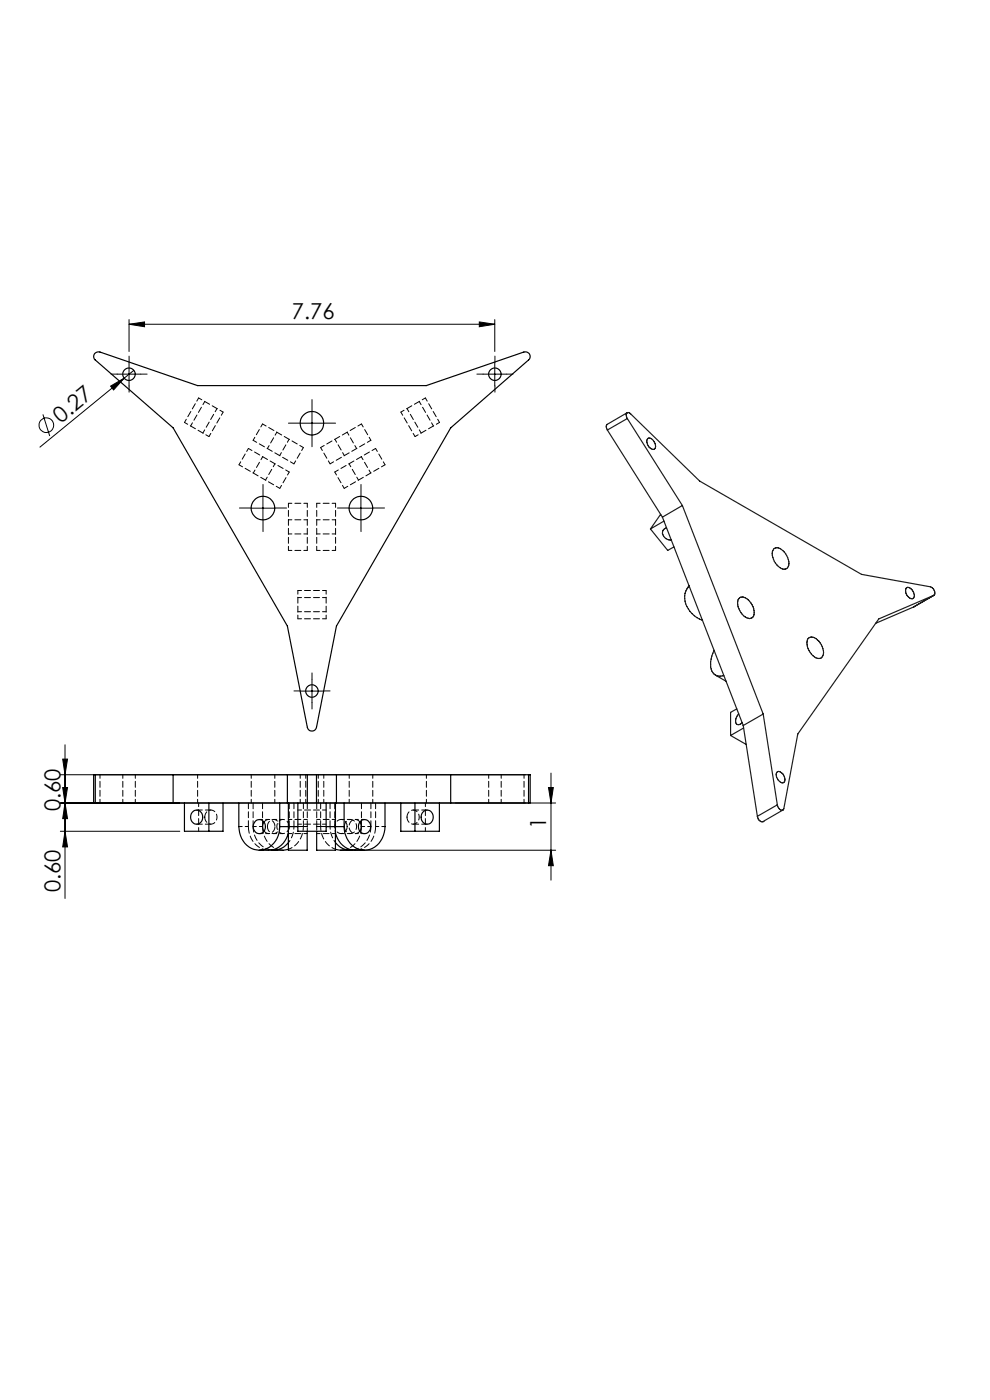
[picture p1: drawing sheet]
<svg xmlns="http://www.w3.org/2000/svg" width="210mm" height="297mm" viewBox="0 0 210 297" stroke-linecap="round" stroke-linejoin="round" font-family="sans-serif">
<defs><g id="words">
<g font-size="4.7">
<text x="61.9" y="67.8">7.76</text>
<text x="12.9" y="89.9" transform="rotate(-39 12.9 89.9)">0.27</text>
<text x="12.8" y="172.1" transform="rotate(-90 12.8 172.1)">0.60</text>
<text x="115.9" y="175.9" transform="rotate(-90 115.9 175.9)">1</text>
<text x="12.8" y="189.3" transform="rotate(-90 12.8 189.3)">0.60</text>
</g>
</g></defs>
<g fill="none" stroke="#000" stroke-width=".21">
<path d="M24.9 79.4h4.9M27.4 68.8l3.3-.5v1zM27.4 67.8v6.8M27.4 68.8h77.6M27.4 76.9v5M28.4 78.6l-2 1.6M101.7 68.3l3.3 .5-3.3 .5zM102.5 79.4h5M105 67.8v6.8M105 76.9v5M9.1 87.9l1.4 4.6M23.5 81.9l2.9-1.7-2.3 2.5z"/>
<path d="M26.4 80.2l-17.9 14.7M63.7 89.8h5M66.2 87.3v5M53.3 107.8h5M55.8 105.3v5M74 107.8h5.1M76.6 105.3v5M13.8 158v32.6M63.7 146.6h5M66.2 144.1v5M12.8 170.4h105.1M12.8 164.4h98.7"/>
<path d="M12.8 176.4h25.3M13.3 161h1l-.5 3.4zM13.3 167.1h1l-.5 3.3zM13.8 170.4l.5 3.3h-1zM13.8 176.4l.5 3.3h-1zM116.3 167.1h1.1l-.5 3.3zM116.9 164v22.7M72.2 180.4h45.7M116.9 180.4l.5 3.3h-1.1z"/>
<circle cx="9.8" cy="90.2" r="1.56"/>
</g>
<g fill="none" stroke="#000" stroke-width=".21" stroke-dasharray="15.2 1.3 1.3 1.3">
<path d="M24.9 79.4h-1.3M27.4 76.9v-1.4M29.9 79.4h1.3M102.5 79.4h-1.3M105 76.9v-1.4M107.5 79.4h1.3M27.4 81.9v1.3M63.7 89.8h-2.5M66.2 87.3v-2.5M66.2 92.3v2.5M68.7 89.8h2.5M105 81.9v1.3"/>
<path d="M53.3 107.8h-2.5M55.8 105.3v-2.5M55.8 110.3v2.5M58.3 107.8h2.5M74.1 107.8h-2.5M76.6 105.3v-2.5M76.6 110.3v2.5M79.1 107.8h2.5M63.7 146.6h-1.3M66.2 144.1v-1.3M66.2 149.1v1.3M68.7 146.6h1.3"/>
</g>
<g fill="none" stroke="#191924" stroke-width=".25">
<path d="M128.8 91.2l11.7 18.5M133 87.6l-4.2 2.4-.2 .4 .2 .8M133.1 88.8l11.6 18.4M133.1 88.8l-.3-.8a.49 .49 0 0 1 .4-.5 .49 .49 0 0 1 .6 .3l14.6 14.3 34.3 19.7 14.7 2.7a1.26 1.26 0 0 1 .7 1.8M133.1 88.8l-4.3 2.4M137.3 93.1a.91 .91 0 0 1 1.5 .7l.2 .6a.65 .65 0 0 1-.2 .9 .65 .65 0 0 1-.9-.3l-.4-.5-.3-.6zM138 112.2l3.6 4.6 1.3-.8M140.2 109.1l-2.2 3.1M140.5 109.7l17.2 44.2M140.8 110.6l-2.8 1.6M141.4 112a1.19 1.19 0 0 0-.9 1.1 1.19 1.19 0 0 0 .8 1.2l.6 .2h.5M144.7 107.2l17.2 44.3"/>
<path d="M144.7 107.2l-4.2 2.5M164.1 116.5a1.54 1.54 0 0 1 2.3 .6 3.1 3.1 0 0 1 .7 3.3 1.54 1.54 0 0 1-2.3-.6 3.1 3.1 0 0 1-.7-3.3zM146.2 124.3l-.4 .5M146.2 124.4a4.1 4.1 0 0 0 .6 5.8l1 .8 1.2 .6M151.5 138a5.8 5.8 0 0 0-.5 4.3l.8 .9M156.9 126.8a2.01 2.01 0 0 1 2.4 1.1 2.89 2.89 0 0 1 .4 3 1.56 1.56 0 0 1-2.3-.6 2.96 2.96 0 0 1-.7-3.3zM171.4 135.5l.5-.3a2.58 2.58 0 0 1 2.5 2 1.74 1.74 0 0 1-.4 2.5 3 3 0 0 1-2.8-2.9v-.8zM192.2 124.8a1.13 1.13 0 0 1 1.6 1 .72 .72 0 0 1 0 1 .72 .72 0 0 1-1-.1l-.6-.8zM193.8 128.8l-8 3.4M198.1 126.3l-11.7 5-17.2 24.4-2.9 15.9a.39 .39 0 0 1-.6 .3l-.4-.3-.4-.9M198.1 126.3l-4.3 2.5M151.8 143.2l2.2 1.3"/>
<path d="M151.8 143.2l.7 .2 1-.1M155 156l3.3 1.9M156.3 150.4l-1.3 .7v4.9M156.7 151.4a1.68 1.68 0 0 0-.3 2.3h.4l.6-.4M157.7 153.9l3 19.3M157.7 154.4l-2.7 1.6M161.9 151.5l3 19.2M161.9 151.5l-4.2 2.4M160.7 173.2l.3 .8 .4 .3h.4M161.8 174.3h.1M164.7 163.9a1.13 1.13 0 0 1 1.7 .9l.1 .3a.66 .66 0 0 1-.3 .9 .66 .66 0 0 1-.9-.2l-.6-.9zM164.9 170.7l-4.2 2.5"/>
<path d="M166.1 171.8l-4.3 2.5"/>
</g>
<g fill="#000">
<path d="M23.5 81.9l2.9-1.7-2.3 2.5z"/>
<path d="M27.4 68.8l3.3-.5v1zM101.7 68.3l3.3 .5-3.3 .5z"/>
<path d="M13.8 170.4l.5 3.3h-1zM13.3 161h1l-.5 3.4zM13.8 176.4l.5 3.3h-1zM13.3 167.1h1l-.5 3.3z"/>
<path d="M116.3 167.1h1.1l-.5 3.3zM116.9 180.4l.5 3.3h-1.1z"/>
</g>
<g fill="none" stroke="#000" stroke-width=".25">
<path d="M20.1 75a1.14 1.14 0 0 1 1.1-.3l20.7 7.1h48.5l20.7-7.1a.99 .99 0 0 1 1.2 .4 .99 .99 0 0 1-.2 1.3l-16.5 14.4-24.2 42-4.3 21.5a.99 .99 0 0 1-.9 .8 .99 .99 0 0 1-1-.8l-4.2-21.5-24.3-42-16.5-14.4a.99 .99 0 0 1-.1-1.4zM20.2 164.4h-.3v6h.3M20.2 164.4h45M20.2 170.4h45M20.2 164.4v6M36.7 164.4v6M39.1 170.4v6h8.2v-6M40.7 172.4a1.36 1.36 0 0 1 1.9-.2 1.36 1.36 0 0 1 .3 1.9 1.31 1.31 0 0 1-1.8 .6 1.31 1.31 0 0 1-.6-1.7zM44.3 170.4v6M50.7 170.4v5a4.6 4.6 0 0 0 4.9 4.9 4.8 4.8 0 0 0 3.7-4.9M54.3 174.1a1.44 1.44 0 0 1 1.9 .5 1.44 1.44 0 0 1-.5 2 1.44 1.44 0 0 1-1.9-.5 1.44 1.44 0 0 1 .5-2zM56 174.4l-.3 1 .3 .9"/>
<path d="M59.3 170.4v5M59.3 175.4h3.9M61 164.4v6M61.2 170.4v10h4v-4M61.2 176.7a4.5 4.5 0 0 1-4.2 3.7h-2M61.2 178.8a4.1 4.1 0 0 1-3.7 1.5M63.2 170.4v6h6v-6M65.2 170.4h1.9M65.2 164.4h1.9M65.2 164.4v6M67.1 164.4v6M67.1 164.4h45"/>
<path d="M67.1 170.4h45M69.2 175.4h3.8M71.2 170.4v10h-4v-4M71.2 176.7a4.5 4.5 0 0 0 4.1 3.7h2M71.2 178.8a4.1 4.1 0 0 0 3.6 1.5M71.4 164.4v6M73 170.4v5M76.3 174.4a1.37 1.37 0 0 1 1.9-.2 1.37 1.37 0 0 1 .3 1.9 1.33 1.33 0 0 1-1.7 .6 1.33 1.33 0 0 1-.7-1.7zM76.3 174.4l.3 1-.3 .9M81.7 170.4v5a4.6 4.6 0 0 1-4.9 4.9 4.8 4.8 0 0 1-3.8-4.9M85 170.4v6h8.2v-6M88 170.4v6"/>
<path d="M89.6 172.4a1.31 1.31 0 0 1 1.7-.3 1.31 1.31 0 0 1 .6 1.6 1.31 1.31 0 0 1-1.7 1.1 1.31 1.31 0 0 1-.8-1.8zM95.6 164.4v6M112.1 164.4h.4v6h-.4M112.1 164.4v6M61.2 180.2l-1.2 .2h-2M71.2 180.2l1.1 .2h2"/>
<circle cx="27.4" cy="79.4" r="1.32"/>
<circle cx="105" cy="79.4" r="1.32"/>
<circle cx="66.2" cy="89.8" r="2.49"/>
<circle cx="55.8" cy="107.8" r="2.51"/>
<circle cx="76.6" cy="107.8" r="2.5"/>
<circle cx="66.2" cy="146.6" r="1.32"/>
</g>
<g fill="none" stroke="#000" stroke-width=".21" stroke-dasharray="1.3 .6" stroke-dashoffset=".4">
<path d="M50.7 98.6l8.7 5M55.7 89.9l8.7 5M62.4 98.4l-8.7-5M76.7 89.9l-8.7 5M78.7 93.4l-8.7 5M79.7 95.1l-8.7 5M81.7 98.6l-8.7 5M61.2 116.8v-10M61.4 100.1l-8.7-5M65.2 116.8v-10M67.2 116.8v-10M71.2 116.8v-10"/>
<path d="M61.2 180.2a4.9 4.9 0 0 0 3.2-4.9M71.2 180.2a4.9 4.9 0 0 1-3.2-4.9"/>
</g>
<g fill="none" stroke="#000" stroke-width=".21" stroke-dasharray="1.3 .6" stroke-dashoffset=".5">
<path d="M39.1 89.6l5.2 3M42.1 84.4l-3 5.2M43 91.9l3-5.2M43.4 85.2l-3 5.2M44.3 92.6l3-5.2M47.3 87.4l-5.2-3M52.7 95.1l-2 3.5M55.7 89.9l-2 3.5M55.7 96.9l-2 3.5M58.7 91.7l-2 3.5M59.3 96.7l2-3.5M64.4 94.9l-2 3.5"/>
<path d="M70 98.4l-2-3.5M71 93.2l2 3.5M74 98.4l2 3.5M75.6 95.2l-2-3.5M78.7 93.4l-2-3.5M81.7 98.6l-2-3.5M85 87.4l3 5.2M86.3 86.7l3 5.2M88 92.6l5.2-3M90.2 84.4l-5.2 3M91.9 90.4l-3-5.2M93.2 89.6l-3-5.2"/>
<path d="M56.3 101.9l2-3.5M61.2 116.8h4M61.2 106.8h4M61.2 113.3h4M61.4 100.1l-2 3.5M65.2 110.3h-4M67.2 116.8h4M67.2 106.8h4M67.2 113.3h4M71.2 110.3h-4M73 103.6l-2-3.5M78.6 100.4l-2-3.5"/>
<path d="M63.2 131.3h6M63.2 125.3v6M63.2 129.8h6M69.2 125.3h-6M69.2 131.3v-6M69.2 126.8h-6M21.2 170.3v-6M26.1 164.3v6M28.7 170.3v-6M41.9 164.3v6M42.1 176.3v-6M53.3 164.3v6"/>
<path d="M58.3 170.3v-6M61.2 176.8h4M63.2 174.8h6M63.7 164.3v6M64.9 164.3v6M65.2 175.3h-4M65.2 176.3v-1M65.2 173.8h-4M67.2 175.3v1M67.2 176.8h4M67.5 170.3v-6M68.7 170.3v-6"/>
<path d="M69.2 171.8h-6M71.2 175.3h-4M71.2 173.8h-4M74.1 164.3v6M79.1 170.3v-6M90.2 176.3v-6M90.4 164.3v6M103.7 164.3v6M106.3 170.3v-6M111.2 164.3v6"/>
</g>
<g fill="none" stroke="#000" stroke-width=".21" stroke-dasharray="1.3 .6">
<path d="M52.7 175.3v-5M53.7 170.3v5M55.7 175.3v-5M61.4 175.3v-5M61.4 175.3h-.2M62.4 170.3v5M64.4 175.3v-5M65.2 175.3v-5M67.2 170.3v5M68 170.3v5M70 170.3v5M71 175.3v-5"/>
<path d="M71.2 175.3h-.2M76.7 170.3v5M78.7 170.3v5M79.7 175.3v-5"/>
</g>
<path d="M55.7 175.3a4.7 4.7 0 0 0 4.3 5M76.7 175.3a4.7 4.7 0 0 1-4.4 5M79.7 175.3a4.7 4.7 0 0 1-4.4 5M57 180.3a4.7 4.7 0 0 1-4.3-5" fill="none" stroke="#000" stroke-width=".21" stroke-dasharray="1.3 .6" stroke-dashoffset="-.2"/>
<path d="M61.2 178.8l.8-1.5 .4-2M61.4 175.3l-.2 1.4M70 175.3l.3 2 .9 1.5M71.2 176.7l-.2-1.4" fill="none" stroke="#000" stroke-width=".21" stroke-dasharray="1.3 .6" stroke-dashoffset=".7"/>
<g fill="none" stroke="#000" stroke-width=".21" stroke-dasharray="1.3 .6" stroke-dashoffset=".6">
<path d="M52.7 175.3h-2M55 176.8h2M55.7 175.3h-2M57 173.8h-2M58 176.8h2M60 173.8h-2M64.4 175.3h-2M65.2 175.3h-2M68 175.3h2M69.2 175.3h-2M72.3 176.8h2M74.3 173.8h-2"/>
<path d="M75.3 176.8h2M76.7 175.3h2M77.3 173.8h-2M79.7 175.3h2"/>
</g>
<g fill="none" stroke="#000" stroke-width=".21" stroke-dasharray="1.3 .6" stroke-dashoffset=".1">
<path d="M41.7 174.8h3M43.4 173.3a1.34 1.34 0 0 1 1.5-1.4 1.34 1.34 0 0 1 1.1 1.8 1.29 1.29 0 0 1-1.5 1.1 1.29 1.29 0 0 1-1.1-1.5M44.7 171.8h-3M53.7 175.3a4.8 4.8 0 0 0 3.8 5M56.7 175.3a1.34 1.34 0 0 0 1.5 1.5 1.34 1.34 0 0 0 1.1-1.8 1.29 1.29 0 0 0-1.5-1.1 1.29 1.29 0 0 0-1.1 1.4M61.3 175.3a1.34 1.34 0 0 0-1.5-1.4 1.34 1.34 0 0 0-1 1.8 1.29 1.29 0 0 0 1.4 1.1 1.29 1.29 0 0 0 1.1-1.5M73 175.3a1.34 1.34 0 0 1 1.6-1.4 1.34 1.34 0 0 1 1 1.8 1.29 1.29 0 0 1-1.5 1.1 1.29 1.29 0 0 1-1.1-1.5M73.6 175.3a1.34 1.34 0 0 0-1.5-1.4 1.34 1.34 0 0 0-1 1.8 1.29 1.29 0 0 0 1.4 1.1 1.29 1.29 0 0 0 1.1-1.5M76.3 174.4a1.32 1.32 0 0 0-1.7-.3 1.32 1.32 0 0 0-.5 1.6 1.24 1.24 0 0 0 .9 1.1 1.24 1.24 0 0 0 1.3-.5M86.3 173.3a1.34 1.34 0 0 1 1.5-1.4 1.34 1.34 0 0 1 1.1 1.8 1.29 1.29 0 0 1-1.5 1.1 1.29 1.29 0 0 1-1.1-1.5M87.6 174.8h3M90.6 171.8h-3"/>
<path d="M74.8 180.3a4.8 4.8 0 0 0 3.9-5"/>
</g>
<path d="M56 174.4a1.28 1.28 0 0 1 1.6-.5 1.28 1.28 0 0 1 .7 1.4M58.3 175.3a1.28 1.28 0 0 1-.8 1.4 1.28 1.28 0 0 1-1.5-.4" fill="none" stroke="#000" stroke-width=".21" stroke-dasharray="1.3 .6" stroke-dashoffset="-.1"/>
<use href="#words"/>
</svg>
